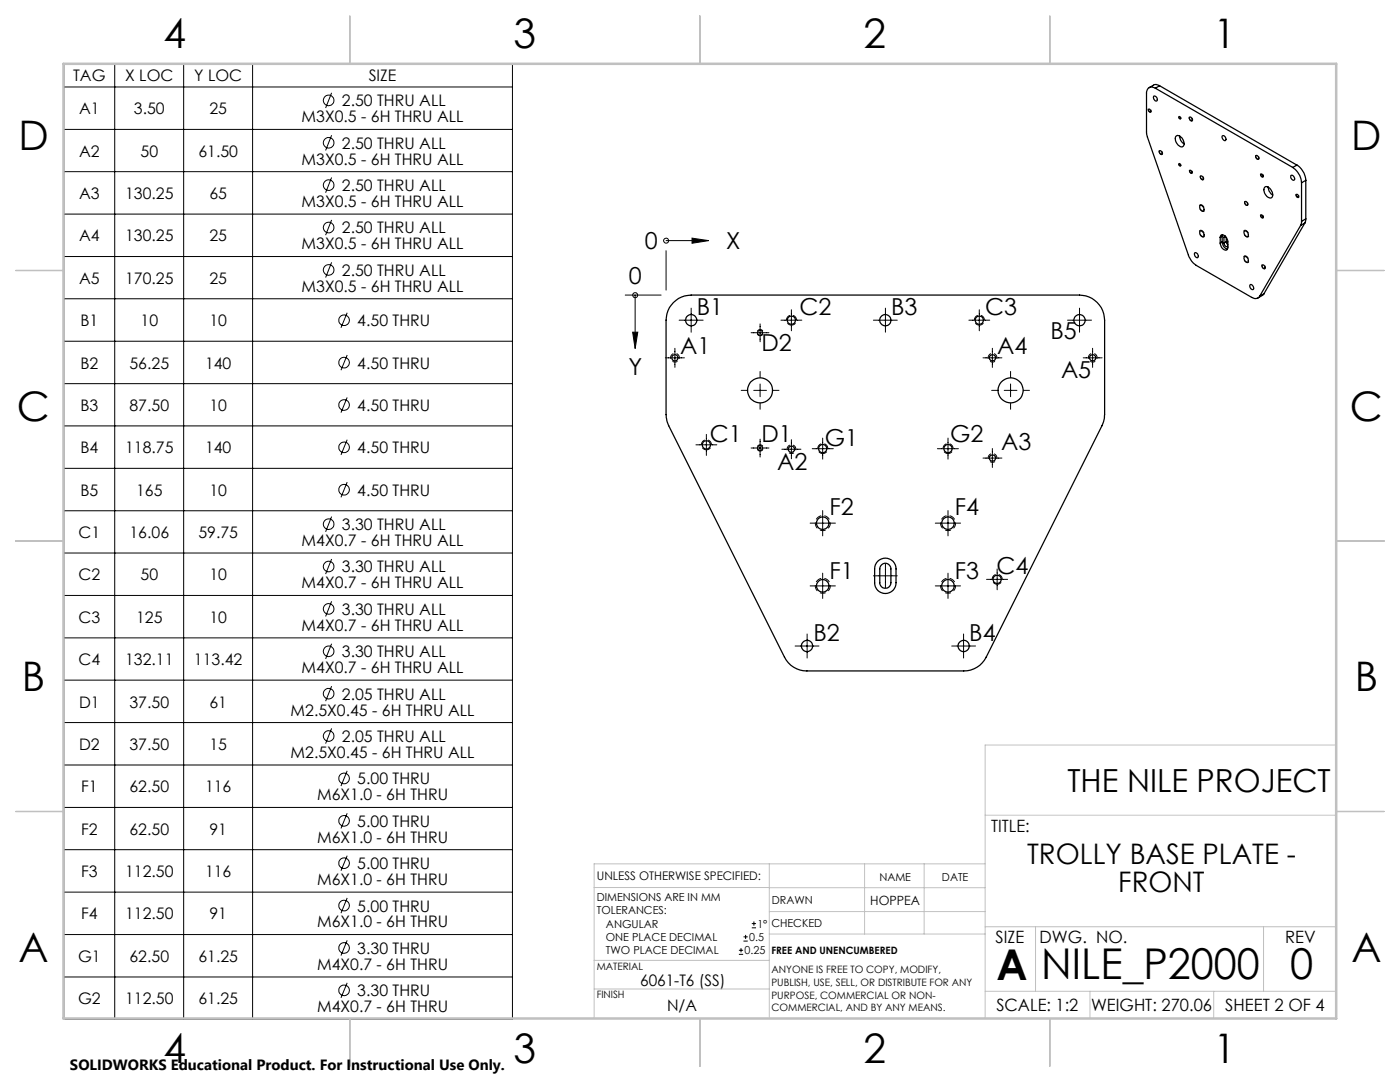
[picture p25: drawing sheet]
<svg xmlns="http://www.w3.org/2000/svg" width="279mm" height="216mm" viewBox="0 0 279 216" stroke-linecap="round" stroke-linejoin="round" font-family="sans-serif">
<defs><g id="words">
<g font-size="8.5">
<text x="198.9" y="195.5">A</text>
<text x="207.8" y="195.4">NILE_P2000</text>
<text x="257.4" y="195.4">0</text>
</g>
<g font-size="8.1">
<text x="32.7" y="9.7">4</text>
<text x="102.5" y="9.7">3</text>
<text x="172.4" y="9.7">2</text>
<text x="242.2" y="9.7">1</text>
<text x="3.7" y="30">D</text>
<text x="269.7" y="30">D</text>
<text x="3.4" y="83.9">C</text>
<text x="269.4" y="83.9">C</text>
<text x="4.4" y="137.9">B</text>
<text x="270.4" y="137.9">B</text>
<text x="3.7" y="191.9">A</text>
<text x="269.7" y="191.9">A</text>
<text x="32.7" y="212.2">4</text>
<text x="102.5" y="212.2">3</text>
<text x="172.4" y="212.2">2</text>
<text x="242.2" y="212.2">1</text>
</g>
<text font-size="6.3" x="213" y="158">THE NILE PROJECT</text>
<g font-size="5.6">
<text x="205" y="172.3">TROLLY BASE PLATE -</text>
<text x="223.2" y="178">FRONT</text>
</g>
<g font-size="4.7">
<text x="128.7" y="49.8">0</text>
<text x="144.9" y="49.8">X</text>
<text x="125.5" y="56.7">0</text>
<text x="139" y="62.8">B1</text>
<text x="159.6" y="62.8">C2</text>
<text x="177.9" y="62.8">B3</text>
<text x="196.6" y="62.8">C3</text>
<text x="135.7" y="70.6">A1</text>
<text x="152" y="70">D2</text>
<text x="199" y="70.7">A4</text>
<text x="209.6" y="67.7">B5</text>
<text x="125.4" y="74.8">Y</text>
<text x="211.7" y="75.4">A5</text>
<text x="141.7" y="88.1">C1</text>
<text x="152" y="88.1">D1</text>
<text x="164.6" y="89">G1</text>
<text x="189.6" y="88.1">G2</text>
<text x="199.8" y="89.9">A3</text>
<text x="155.1" y="93.8">A2</text>
<text x="165.5" y="102.8">F2</text>
<text x="190.5" y="102.8">F4</text>
<text x="165.5" y="115.5">F1</text>
<text x="190.5" y="115.5">F3</text>
<text x="198.9" y="114.5">C4</text>
<text x="162.4" y="127.8">B2</text>
<text x="193.4" y="127.8">B4</text>
</g>
<g font-size="3.4">
<text x="197.8" y="166">TITLE:</text>
<text x="198.7" y="188.1">SIZE</text>
<text x="207.5" y="188.1">DWG. NO.</text>
<text x="256.5" y="188.2">REV</text>
<text x="198.8" y="201.7">SCALE: 1:2</text>
<text x="217.7" y="201.8">WEIGHT: 270.06</text>
<text x="244.5" y="201.7">SHEET 2 OF 4</text>
</g>
<g font-size="3.2">
<text x="14.6" y="16.2">TAG</text>
<text x="25" y="16.2">X LOC</text>
<text x="38.8" y="16.2">Y LOC</text>
<text x="73.6" y="16.2">SIZE</text>
<text x="15.8" y="22.8">A1</text>
<text x="26.7" y="22.8">3.50</text>
<text x="41.8" y="22.8">25</text>
<text x="68.2" y="21.2">2.50 THRU ALL</text>
<text x="60.2" y="24.4">M3X0.5 - 6H THRU ALL</text>
<text x="68.2" y="29.7">2.50 THRU ALL</text>
<text x="15.8" y="31.3">A2</text>
<text x="28" y="31.3">50</text>
<text x="39.6" y="31.3">61.50</text>
<text x="60.2" y="32.9">M3X0.5 - 6H THRU ALL</text>
<text x="15.8" y="39.7">A3</text>
<text x="25" y="39.7">130.25</text>
<text x="41.8" y="39.7">65</text>
<text x="60.2" y="41.3">M3X0.5 - 6H THRU ALL</text>
<text x="68.2" y="38.1">2.50 THRU ALL</text>
<text x="68.2" y="46.6">2.50 THRU ALL</text>
<text x="15.8" y="48.2">A4</text>
<text x="25" y="48.2">130.25</text>
<text x="41.8" y="48.2">25</text>
<text x="60.2" y="49.8">M3X0.5 - 6H THRU ALL</text>
<text x="15.8" y="56.6">A5</text>
<text x="25" y="56.6">170.25</text>
<text x="41.8" y="56.6">25</text>
<text x="60.2" y="58.2">M3X0.5 - 6H THRU ALL</text>
<text x="68.2" y="55">2.50 THRU ALL</text>
<text x="16" y="65.1">B1</text>
<text x="28" y="65.1">10</text>
<text x="41.8" y="65.1">10</text>
<text x="71.3" y="65.1">4.50 THRU</text>
<text x="16" y="73.5">B2</text>
<text x="25.8" y="73.5">56.25</text>
<text x="40.9" y="73.5">140</text>
<text x="71.3" y="73.5">4.50 THRU</text>
<text x="16" y="82">B3</text>
<text x="25.8" y="82">87.50</text>
<text x="41.8" y="82">10</text>
<text x="71.3" y="82">4.50 THRU</text>
<text x="16" y="90.5">B4</text>
<text x="25" y="90.5">118.75</text>
<text x="40.9" y="90.5">140</text>
<text x="71.3" y="90.5">4.50 THRU</text>
<text x="16" y="98.9">B5</text>
<text x="27.2" y="98.9">165</text>
<text x="41.8" y="98.9">10</text>
<text x="71.3" y="98.9">4.50 THRU</text>
<text x="15.7" y="107.4">C1</text>
<text x="25.8" y="107.4">16.06</text>
<text x="39.6" y="107.4">59.75</text>
<text x="68.2" y="105.8">3.30 THRU ALL</text>
<text x="60.2" y="108.9">M4X0.7 - 6H THRU ALL</text>
<text x="15.7" y="115.8">C2</text>
<text x="28" y="115.8">50</text>
<text x="41.8" y="115.8">10</text>
<text x="60.2" y="117.4">M4X0.7 - 6H THRU ALL</text>
<text x="68.2" y="114.2">3.30 THRU ALL</text>
<text x="15.7" y="124.3">C3</text>
<text x="27.2" y="124.3">125</text>
<text x="41.8" y="124.3">10</text>
<text x="60.2" y="125.9">M4X0.7 - 6H THRU ALL</text>
<text x="68.2" y="122.7">3.30 THRU ALL</text>
<text x="68.2" y="131.1">3.30 THRU ALL</text>
<text x="15.7" y="132.7">C4</text>
<text x="25" y="132.7">132.11</text>
<text x="38.7" y="132.7">113.42</text>
<text x="60.2" y="134.3">M4X0.7 - 6H THRU ALL</text>
<text x="15.8" y="141.2">D1</text>
<text x="25.8" y="141.2">37.50</text>
<text x="41.8" y="141.2">61</text>
<text x="58" y="142.8">M2.5X0.45 - 6H THRU ALL</text>
<text x="68.2" y="139.6">2.05 THRU ALL</text>
<text x="15.8" y="149.6">D2</text>
<text x="25.8" y="149.6">37.50</text>
<text x="41.8" y="149.6">15</text>
<text x="68.2" y="148.1">2.05 THRU ALL</text>
<text x="58" y="151.2">M2.5X0.45 - 6H THRU ALL</text>
<text x="16.2" y="158.1">F1</text>
<text x="25.8" y="158.1">62.50</text>
<text x="40.9" y="158.1">116</text>
<text x="63.3" y="159.7">M6X1.0 - 6H THRU</text>
<text x="71.3" y="156.5">5.00 THRU</text>
<text x="16.2" y="166.6">F2</text>
<text x="25.8" y="166.6">62.50</text>
<text x="41.8" y="166.6">91</text>
<text x="71.3" y="165">5.00 THRU</text>
<text x="63.3" y="168.1">M6X1.0 - 6H THRU</text>
<text x="71.3" y="173.4">5.00 THRU</text>
<text x="16.2" y="175">F3</text>
<text x="25" y="175">112.50</text>
<text x="40.9" y="175">116</text>
<text x="63.3" y="176.6">M6X1.0 - 6H THRU</text>
<text x="16.2" y="183.5">F4</text>
<text x="25" y="183.5">112.50</text>
<text x="41.8" y="183.5">91</text>
<text x="63.3" y="185.1">M6X1.0 - 6H THRU</text>
<text x="71.3" y="181.9">5.00 THRU</text>
<text x="15.6" y="191.9">G1</text>
<text x="25.8" y="191.9">62.50</text>
<text x="39.6" y="191.9">61.25</text>
<text x="71.3" y="190.3">3.30 THRU</text>
<text x="63.3" y="193.5">M4X0.7 - 6H THRU</text>
<text x="127.8" y="196.7">6061-T6 (SS)</text>
<text x="15.6" y="200.4">G2</text>
<text x="25" y="200.4">112.50</text>
<text x="39.6" y="200.4">61.25</text>
<text x="63.3" y="202">M4X0.7 - 6H THRU</text>
<text x="71.3" y="198.8">3.30 THRU</text>
<text x="133.1" y="201.8">N/A</text>
</g>
<text font-size="3" x="14" y="213.5">SOLIDWORKS Educational Product. For Instructional Use Only.</text>
<text font-size="2.5" x="173.7" y="180.6">HOPPEA</text>
<text font-size="2.4" x="119.1" y="175.6">UNLESS OTHERWISE SPECIFIED:</text>
<g font-size="2.2">
<text x="119.1" y="179.8">DIMENSIONS ARE IN MM</text>
<text x="175.5" y="175.9">NAME</text>
<text x="188" y="175.9">DATE</text>
<text x="119.1" y="182.5">TOLERANCES:</text>
<text x="120.9" y="185.1">ANGULAR</text>
<text x="151.2" y="185.1">1°</text>
<text x="154" y="185">CHECKED</text>
<text x="154" y="180.3">DRAWN</text>
<text x="120.9" y="187.8">ONE PLACE DECIMAL</text>
<text x="120.9" y="190.4">TWO PLACE DECIMAL</text>
<text x="148.6" y="190.4">0.25</text>
<text x="149.5" y="187.8">0.5</text>
</g>
<g font-size="2">
<text x="154" y="190.4">FREE AND UNENCUMBERED</text>
<text x="119.1" y="193.5">MATERIAL</text>
<text x="154" y="194.2">ANYONE IS FREE TO COPY, MODIFY,</text>
<text x="154" y="196.7">PUBLISH, USE, SELL, OR DISTRIBUTE FOR ANY</text>
<text x="119.1" y="199.2">FINISH</text>
<text x="154" y="199.2">PURPOSE, COMMERCIAL OR NON-</text>
<text x="154" y="201.8">COMMERCIAL, AND BY ANY MEANS.</text>
</g>
</g></defs>
<g fill="none" stroke="#000" stroke-width=".2">
<path d="M12.7 12.8h89.6v190.6h-89.6zM12.7 17.4h89.6M22.9 12.8v190.6M36.7 12.8v190.6M50.4 12.8v190.6M66.2 18.5l-1.2 3.1M12.7 25.8h89.6M12.7 34.3h89.6M66.2 27l-1.2 3M66.2 35.4l-1.2 3.1M12.7 42.7h89.6M12.7 51.2h89.6"/>
<path d="M12.7 59.6h89.6M66.2 43.9l-1.2 3M66.2 52.4l-1.2 3M124.8 58.9h7.1M126.8 58.9v7.4M132.9 50v7.9M132.9 48h5.2M138.1 47.5l3.3 .5-3.3 .5zM12.7 68.1h89.6M12.7 76.6h89.6M69.3 62.4l-1.2 3M69.3 70.8l-1.2 3.1"/>
<path d="M69.3 79.3l-1.2 3M126.3 66.3h1l-.5 3.3zM132.8 71.4h3.8M134.7 69.5v3.8M135.5 63.9h4.8M137.9 61.5v4.8M147.9 77.9h1.3M149.9 66.4h3.6M150.4 77.9h2.6M151.7 64.6v3.6M151.7 74.1v1.3M151.7 76.6v2.6"/>
<path d="M154.2 77.9h1.3M155.9 63.9h4.1M157.9 61.8v4.2M174.3 63.9h4.8M176.7 61.5v4.8M193.4 63.9h4.1M195.4 61.8v4.2M196.2 71.4h3.8M197.9 77.9h1.2M198 69.5v3.8M200.4 77.9h2.6M201.7 74.1v1.3"/>
<path d="M201.7 76.6v2.6M204.2 77.9h1.3M213 63.9h4.8M215.4 61.5v4.8M216.2 71.4h3.8M218.1 69.5v3.8M12.7 85h89.6M12.7 93.5h89.6M69.3 87.7l-1.2 3.1M69.3 96.2l-1.2 3M138.9 88.8h4.2M141 86.7v4.2"/>
<path d="M149.9 89.4h3.6M151.7 80.4v1.3M151.7 87.6v3.6M156 89.6h3.8M157.9 87.7v3.8M162.1 89.5h4.2M164.2 87.4v4.2M187.1 89.5h4.2M189.2 87.4v4.2M196.2 91.4h3.8M198 89.5v3.8M201.7 80.4v1.3"/>
<path d="M12.7 101.9h89.6M12.7 110.3h89.6M12.7 118.8h89.6M66.2 103.1l-1.2 3M66.2 111.5l-1.2 3M66.2 120l-1.2 3M161.7 116.9h5M161.7 104.4h5M164.2 101.9v5M164.2 114.4v5M174.3 114.9h4.8M176.7 112.5v4.8"/>
<path d="M186.7 116.9h5M186.7 104.4h5M189.2 101.9v5M189.2 114.4v5M196.9 115.6h4.2M199 113.5v4.2M12.7 127.3h89.6M12.7 135.7h89.6M66.2 128.4l-1.2 3.1M66.2 136.9l-1.2 3M158.7 128.9h4.7M161.1 126.5v4.8"/>
<path d="M189.9 128.9h4.8M192.3 126.5v4.8M12.7 144.2h89.6M12.7 152.6h89.6M66.2 145.3l-1.2 3.1M69.3 153.8l-1.2 3M12.7 161.1h89.6M12.7 169.5h89.6M12.7 178h89.6M69.3 162.3l-1.2 3M69.3 170.7l-1.2 3M69.3 179.2l-1.2 3"/>
<path d="M12.7 186.5h89.6M12.7 194.9h89.6M69.3 187.6l-1.2 3.1M69.3 196.1l-1.2 3M147.5 190.4h.8M147.5 189.6h.8M147.9 189.2v.8M148.4 187.8h.8M148.4 186.9h.8M148.8 186.5v.9M150 185.1h.9M150 184.3h.9"/>
<path d="M150.5 183.9v.8"/>
<circle cx="65.6" cy="20" r="1.06"/>
<circle cx="65.6" cy="28.5" r="1.06"/>
<circle cx="65.6" cy="36.9" r="1.06"/>
<circle cx="65.6" cy="53.9" r="1.06"/>
<circle cx="65.6" cy="45.4" r="1.06"/>
<circle cx="126.8" cy="58.9" r=".5"/>
<circle cx="133" cy="48" r=".5"/>
<circle cx="68.7" cy="63.9" r="1.07"/>
<circle cx="68.7" cy="72.4" r="1.07"/>
<circle cx="68.7" cy="80.8" r="1.07"/>
<circle cx="68.7" cy="89.3" r="1.07"/>
<circle cx="68.7" cy="97.7" r="1.07"/>
<circle cx="65.6" cy="113" r="1.06"/>
<circle cx="65.6" cy="104.6" r="1.06"/>
<circle cx="65.6" cy="130" r="1.06"/>
<circle cx="65.6" cy="138.4" r="1.06"/>
<circle cx="65.6" cy="121.5" r="1.06"/>
<circle cx="65.6" cy="146.9" r="1.06"/>
<circle cx="68.7" cy="155.3" r="1.07"/>
<circle cx="68.7" cy="163.8" r="1.07"/>
<circle cx="68.7" cy="172.2" r="1.07"/>
<circle cx="68.7" cy="189.2" r="1.07"/>
<circle cx="68.7" cy="197.6" r="1.07"/>
<circle cx="68.7" cy="180.7" r="1.07"/>
</g>
<g fill="none" stroke="#000" stroke-width=".2" stroke-dasharray="1.3 .6" stroke-dashoffset=".7" stroke-linecap="butt">
<path d="M239.9 47.2a.76 .76 0 0 1-.3-1.3 .87 .87 0 0 1 .6 1.4l-.3-.1M239.9 42.1a.76 .76 0 0 1-.3-1.3 .87 .87 0 0 1 .6 1.4l-.3-.1M248.7 52.3a.76 .76 0 0 1-.2-1.3 .87 .87 0 0 1 .5 1.4l-.3-.1M248.7 47.2a.76 .76 0 0 1-.2-1.3 .87 .87 0 0 1 .5 1.4l-.3-.1M134.7 72.3a.87 .87 0 0 1-.8-1.3 .87 .87 0 0 1 1.5-.1 .87 .87 0 0 1-.6 1.3l-.1 .1M198.1 72.3a.87 .87 0 0 1-.8-1.3 .87 .87 0 0 1 1.5-.1 .87 .87 0 0 1-.6 1.3l-.1 .1M218.1 72.3a.87 .87 0 0 1-.8-1.3 .87 .87 0 0 1 1.5-.1 .87 .87 0 0 1-.6 1.3l-.1 .1M158 90.5a.87 .87 0 0 1-.8-1.3 .87 .87 0 0 1 1.5-.1 .87 .87 0 0 1-.6 1.4h-.1M198.1 92.3a.87 .87 0 0 1-.8-1.3 .87 .87 0 0 1 1.5-.1 .87 .87 0 0 1-.6 1.3l-.1 .1M164.2 118.4a1.5 1.5 0 0 1-1.3-2.2 1.5 1.5 0 0 1 2.5-.2 1.5 1.5 0 0 1-1 2.4h-.2M164.2 105.9a1.5 1.5 0 0 1-1.3-2.2 1.5 1.5 0 0 1 2.5-.2 1.5 1.5 0 0 1-1 2.4h-.2M189.2 118.4a1.5 1.5 0 0 1-1.3-2.2 1.5 1.5 0 0 1 2.5-.2 1.5 1.5 0 0 1-1 2.4h-.2"/>
<path d="M189.2 105.9a1.5 1.5 0 0 1-1.3-2.2 1.5 1.5 0 0 1 2.5-.2 1.5 1.5 0 0 1-1 2.4h-.2"/>
</g>
<path d="M158 64.9a1 1 0 0 1-.9-1.5 1 1 0 0 1 1.7-.1 1 1 0 0 1-.7 1.6h-.1M195.5 64.9a1 1 0 0 1-.9-1.5 1 1 0 0 1 1.7-.1 1 1 0 0 1-.7 1.6h-.1M141 89.8a1 1 0 0 1-.9-1.5 1 1 0 0 1 1.7-.1 1 1 0 0 1-.7 1.5l-.1 .1M164.2 90.5a1 1 0 0 1-.9-1.5 1 1 0 0 1 1.7-.1 1 1 0 0 1-.7 1.6h-.1M189.2 90.5a1 1 0 0 1-.9-1.5 1 1 0 0 1 1.7-.1 1 1 0 0 1-.7 1.6h-.1M199 116.6a1 1 0 0 1-.9-1.5 1 1 0 0 1 1.7-.1 1 1 0 0 1-.6 1.6h-.2" fill="none" stroke="#000" stroke-width=".2" stroke-dasharray="1.3 .6" stroke-dashoffset=".4" stroke-linecap="butt"/>
<path d="M151.7 67a.63 .63 0 0 1-.6-.9 .63 .63 0 0 1 1.1-.1 .63 .63 0 0 1-.4 1h-.1M151.7 90a.63 .63 0 0 1-.6-.9 .63 .63 0 0 1 1.1-.1 .63 .63 0 0 1-.4 1h-.1" fill="none" stroke="#000" stroke-width=".2" stroke-dasharray="1.3 .6" stroke-dashoffset=".6" stroke-linecap="butt"/>
<path d="M231.7 30.8l-.3-.3a.34 .34 0 0 1 .1-.6 .34 .34 0 0 1 .4 .4l.1 .2a.24 .24 0 0 1 0 .3 .24 .24 0 0 1-.3 0M237.7 24.1l-.3-.3a.34 .34 0 0 1 .1-.6 .34 .34 0 0 1 .4 .4l.1 .2a.24 .24 0 0 1 0 .3 .24 .24 0 0 1-.3 0M239.9 35.9l-.3-.3a.34 .34 0 0 1 .1-.6 .34 .34 0 0 1 .5 .4v.1a.24 .24 0 0 1 0 .3 .24 .24 0 0 1-.3 .1M250.9 31.8l-.2-.3a.34 .34 0 0 1 0-.6 .34 .34 0 0 1 .5 .4l.1 .2a.24 .24 0 0 1-.1 .3 .24 .24 0 0 1-.3 0M248.7 41l-.2-.3a.34 .34 0 0 1 0-.6 .34 .34 0 0 1 .5 .4l.1 .1a.24 .24 0 0 1-.1 .3 .24 .24 0 0 1-.3 .1M252.2 53.6l-.3-.3a.34 .34 0 0 1 .1-.6 .34 .34 0 0 1 .5 .4v.2a.24 .24 0 0 1 0 .3 .24 .24 0 0 1-.3 0" fill="none" stroke="#000" stroke-width=".2" stroke-dasharray="1.3 .6" stroke-dashoffset=".3" stroke-linecap="butt"/>
<path d="M235.5 33.1h-.1a.26 .26 0 0 1-.2-.4 .26 .26 0 0 1 .3-.1 .26 .26 0 0 1 .2 .3l-.1 .2h-.1M235.5 23.7h-.1a.26 .26 0 0 1-.2-.3 .26 .26 0 0 1 .3-.2 .26 .26 0 0 1 .2 .3l-.1 .2h-.1" fill="none" stroke="#000" stroke-width=".2" stroke-dasharray="1.3 .6" stroke-dashoffset=".8" stroke-linecap="butt"/>
<path d="M229.4 22.4l-.1-.2a.32 .32 0 0 1-.2-.4 .32 .32 0 0 1 .4-.2 .32 .32 0 0 1 .2 .4l.1 .1a.2 .2 0 0 1-.1 .3 .2 .2 0 0 1-.3 0M237.7 34.6l-.2-.2a.32 .32 0 0 1-.2-.4 .32 .32 0 0 1 .4-.2 .32 .32 0 0 1 .2 .4l.1 .1a.2 .2 0 0 1-.1 .3 .2 .2 0 0 1-.2 0M251.9 35.3l-.2-.2a.32 .32 0 0 1-.2-.4 .32 .32 0 0 1 .4-.1 .32 .32 0 0 1 .2 .3l.1 .2a.2 .2 0 0 1-.1 .2 .2 .2 0 0 1-.2 0M258.9 39.4l-.2-.2a.32 .32 0 0 1-.1-.4 .32 .32 0 0 1 .4-.2 .32 .32 0 0 1 .2 .4v.2a.2 .2 0 0 1 0 .2 .2 .2 0 0 1-.3 0M251.9 43.5l-.2-.2a.32 .32 0 0 1-.2-.4 .32 .32 0 0 1 .4-.2 .32 .32 0 0 1 .2 .4l.1 .1a.2 .2 0 0 1-.1 .3 .2 .2 0 0 1-.2 0" fill="none" stroke="#000" stroke-width=".2" stroke-dasharray="1.3 .6" stroke-dashoffset=".5" stroke-linecap="butt"/>
<g fill="none" stroke="#c0c0c0" stroke-width=".2">
<path d="M266.7 148.7h-70.1v54.5M118.6 177.1h34.9M153.5 172.4v30.8M153.5 177.1h43.1M172.5 172.4v14M184.4 172.4v14M196.6 172.4h-78v30.8M196.6 162.7h70.1M118.6 197.3h34.9M118.6 191.6h34.9M153.5 186.4h43.1M153.5 181.9h43.1"/>
<path d="M196.6 197.8h70.1M196.6 184.9h70.1M206.7 184.9v12.9M217.5 197.8v5.4M242.2 197.8v5.4M252.2 184.9v12.9"/>
</g>
<path d="M69.8 3.2v9.5M139.7 3.2v9.5M209.5 3.2v9.5M3.1 54h9.6M266.7 54h9.5M3.1 107.9h9.6M266.7 107.9h9.5M3.1 161.9h9.6M266.7 161.9h9.5M69.8 203.2v9.6M139.7 203.2v9.6M209.5 203.2v9.6" fill="none" stroke="#c0c0c0" stroke-width=".25"/>
<path d="M12.7 12.7h254v190.5h-254z" fill="none" stroke="#c0c0c0" stroke-width=".5"/>
<path d="M138.1 47.5l3.3 .5-3.3 .5zM126.3 66.3h1l-.5 3.3z" fill="#000"/>
<g fill="none" stroke="#000" stroke-width=".25">
<path d="M230.3 19.2a.58 .58 0 0 1 .6 .3 .58 .58 0 0 1-.1 .7 .73 .73 0 0 1-.5-1zM230.6 17.6a1.09 1.09 0 0 0-1.3-.1 1.09 1.09 0 0 0-.5 1.1l.1 8.4 8.3 23.9a3.9 3.9 0 0 0 1.5 2.1l11.1 6.3a1.11 1.11 0 0 0 1.6-.2M230.6 17.6l27.4 15.8M231.4 17.1l-.9-.2-1.2 .6M231.4 17.1l-.8 .5M231.4 17.1l27.4 15.8M229.2 21.8a.31 .31 0 0 1 .4 .2 .31 .31 0 0 1-.1 .3l-.3-.2zM231.4 30.1a.4 .4 0 0 1 .5 .2 .4 .4 0 0 1-.2 .5 .55 .55 0 0 1-.3-.7zM234.7 27.2a1.1 1.1 0 0 1 1.5 1 .67 .67 0 0 1-.1 1 .67 .67 0 0 1-.9-.2 1.61 1.61 0 0 1-.5-1.8zM235.3 32.6h.1a.25 .25 0 0 1 .2 .2 .25 .25 0 0 1-.1 .3l-.2-.2zM235.4 27.2a1.86 1.86 0 0 0 .9 1.5M235.4 27.1v.1"/>
<path d="M237.4 23.4a.4 .4 0 0 1 .5 .2 .4 .4 0 0 1-.2 .5 .55 .55 0 0 1-.3-.7zM237.5 34a.27 .27 0 0 1 .3 .1 .27 .27 0 0 1-.1 .4zM239.6 35.1a.4 .4 0 0 1 .5 .2 .4 .4 0 0 1-.1 .5 .53 .53 0 0 1-.4-.7zM244 27.1a.59 .59 0 0 1 .6 .3 .59 .59 0 0 1-.1 .7 .73 .73 0 0 1-.5-1zM250.7 31a.4 .4 0 0 1 .4 .3 .4 .4 0 0 1-.1 .5 .55 .55 0 0 1-.3-.8zM251.6 34.7a.31 .31 0 0 1 .4 .2 .31 .31 0 0 1-.1 .4l-.3-.3zM252.4 37.3a1.37 1.37 0 0 1 1.6 1.5 .62 .62 0 0 1-.4 .7 .62 .62 0 0 1-.8-.3 1.56 1.56 0 0 1-.4-1.9zM253.1 37.3v.1a1.86 1.86 0 0 0 .9 1.5M257.6 35.1a.55 .55 0 0 1 .6 .2 .55 .55 0 0 1 0 .7 .78 .78 0 0 1-.6-.9zM258 33.4a4.1 4.1 0 0 1 1.8 3.1M258.7 38.8a.29 .29 0 0 1 .4 .2 .29 .29 0 0 1-.2 .3l-.1-.1zM258.8 32.9a3.9 3.9 0 0 1 1.8 3.1"/>
<path d="M258.8 32.9l-.8 .5M259.8 36.5v7.7M260.6 36l-.8 .5M260.6 36v7.7M238.4 50.4a.58 .58 0 0 1 .7 .4 .58 .58 0 0 1-.2 .6 .73 .73 0 0 1-.5-1zM239.5 46.2a.61 .61 0 0 1 .7 .3 .61 .61 0 0 1-.1 .7 .81 .81 0 0 1-.6-1zM239.5 41.1a.63 .63 0 0 1 .7 .3 .63 .63 0 0 1-.1 .7 .82 .82 0 0 1-.6-1zM243.5 47.4a.5 .5 0 0 1 .3-.6 .5 .5 0 0 1 .6 .2l.6 1.1v1.3a.55 .55 0 0 1-.4 .5 .55 .55 0 0 1-.6-.3l-.5-1.1M243.5 47.4v1.1M243.9 48.3a1.46 1.46 0 0 0 1.1 1.4M243.9 47.2l-.4 .2M243.9 47.2v1.1"/>
<path d="M243.9 48.3l-.4 .2M244 46.8l-.1 .4M244.3 48.5a.54 .54 0 0 0 .1 .5 .54 .54 0 0 0 .6 .1M244.3 47.4v1.1M244.5 47.1l-.2 .3M244.6 47.2l-.3 .2M244.7 48.2l.3 .6M244.7 48.2l-.4 .3M244.7 47.4v.8M248.3 51.3a.63 .63 0 0 1 .7 .3 .63 .63 0 0 1-.1 .7 .82 .82 0 0 1-.6-1zM248.3 46.2a.61 .61 0 0 1 .7 .3 .61 .61 0 0 1-.1 .7 .81 .81 0 0 1-.6-1zM248.5 40.3a.39 .39 0 0 1 .4 .2 .39 .39 0 0 1-.1 .5 .55 .55 0 0 1-.3-.7z"/>
<path d="M249.5 56.8a.56 .56 0 0 1 .6 .3 .56 .56 0 0 1-.1 .7 .68 .68 0 0 1-.5-1zM251.6 42.9a.31 .31 0 0 1 .4 .2 .31 .31 0 0 1-.1 .3l-.3-.2zM251.9 52.9a.4 .4 0 0 1 .5 .2 .4 .4 0 0 1-.1 .5 .53 .53 0 0 1-.4-.7zM252.2 58.6l-1.1 .8M252.2 58.6l-.8 .5M259.6 45l-8.2 14.1M259.8 44.2l-.2 .8M260.4 44.5l-.8 .5M260.4 44.5l-8.2 14.1M260.6 43.7l-.2 .8M260.6 43.7l-.8 .5M134.4 60.4a5 5 0 0 1 3.5-1.5h77.5a5.1 5.1 0 0 1 5.1 5v18.8l-.3 1.4-23.4 47a5 5 0 0 1-4.5 2.8h-31.3a5 5 0 0 1-4.4-2.8l-23.5-47-.2-1.4v-18.8a5 5 0 0 1 1.5-3.5z"/>
<path d="M175.2 112a2.15 2.15 0 0 1 2.3-.5 2.15 2.15 0 0 1 1.3 2v2.8a2.13 2.13 0 0 1-2.1 2.1 2.13 2.13 0 0 1-2.1-2.1v-2.8a2.07 2.07 0 0 1 .6-1.5zM176 112.7a1.1 1.1 0 0 1 1.2-.2 1.1 1.1 0 0 1 .6 1v2.8a1.11 1.11 0 0 1-1.1 1.1 1.11 1.11 0 0 1-1.1-1.1v-2.8v-.3z"/>
<circle cx="235.5" cy="23.4" r=".21"/>
<circle cx="134.7" cy="71.4" r=".63"/>
<circle cx="137.9" cy="63.9" r="1.12"/>
<circle cx="151.7" cy="77.9" r="2.5"/>
<circle cx="151.7" cy="66.4" r=".5"/>
<circle cx="157.9" cy="63.9" r=".82"/>
<circle cx="176.7" cy="63.9" r="1.12"/>
<circle cx="195.4" cy="63.9" r=".82"/>
<circle cx="198.1" cy="71.4" r=".62"/>
<circle cx="201.7" cy="77.9" r="2.5"/>
<circle cx="215.4" cy="63.9" r="1.12"/>
<circle cx="218.1" cy="71.4" r=".62"/>
<circle cx="141" cy="88.8" r=".82"/>
<circle cx="151.7" cy="89.4" r=".5"/>
<circle cx="157.9" cy="89.6" r=".63"/>
<circle cx="164.2" cy="89.5" r=".83"/>
<circle cx="189.2" cy="89.5" r=".82"/>
<circle cx="198.1" cy="91.4" r=".62"/>
<circle cx="164.2" cy="116.9" r="1.26"/>
<circle cx="164.2" cy="104.4" r="1.26"/>
<circle cx="189.2" cy="116.9" r="1.24"/>
<circle cx="189.2" cy="104.4" r="1.24"/>
<circle cx="199" cy="115.6" r=".82"/>
<circle cx="161.1" cy="128.9" r="1.12"/>
<circle cx="192.3" cy="128.9" r="1.12"/>
</g>
<use href="#words"/>
</svg>
